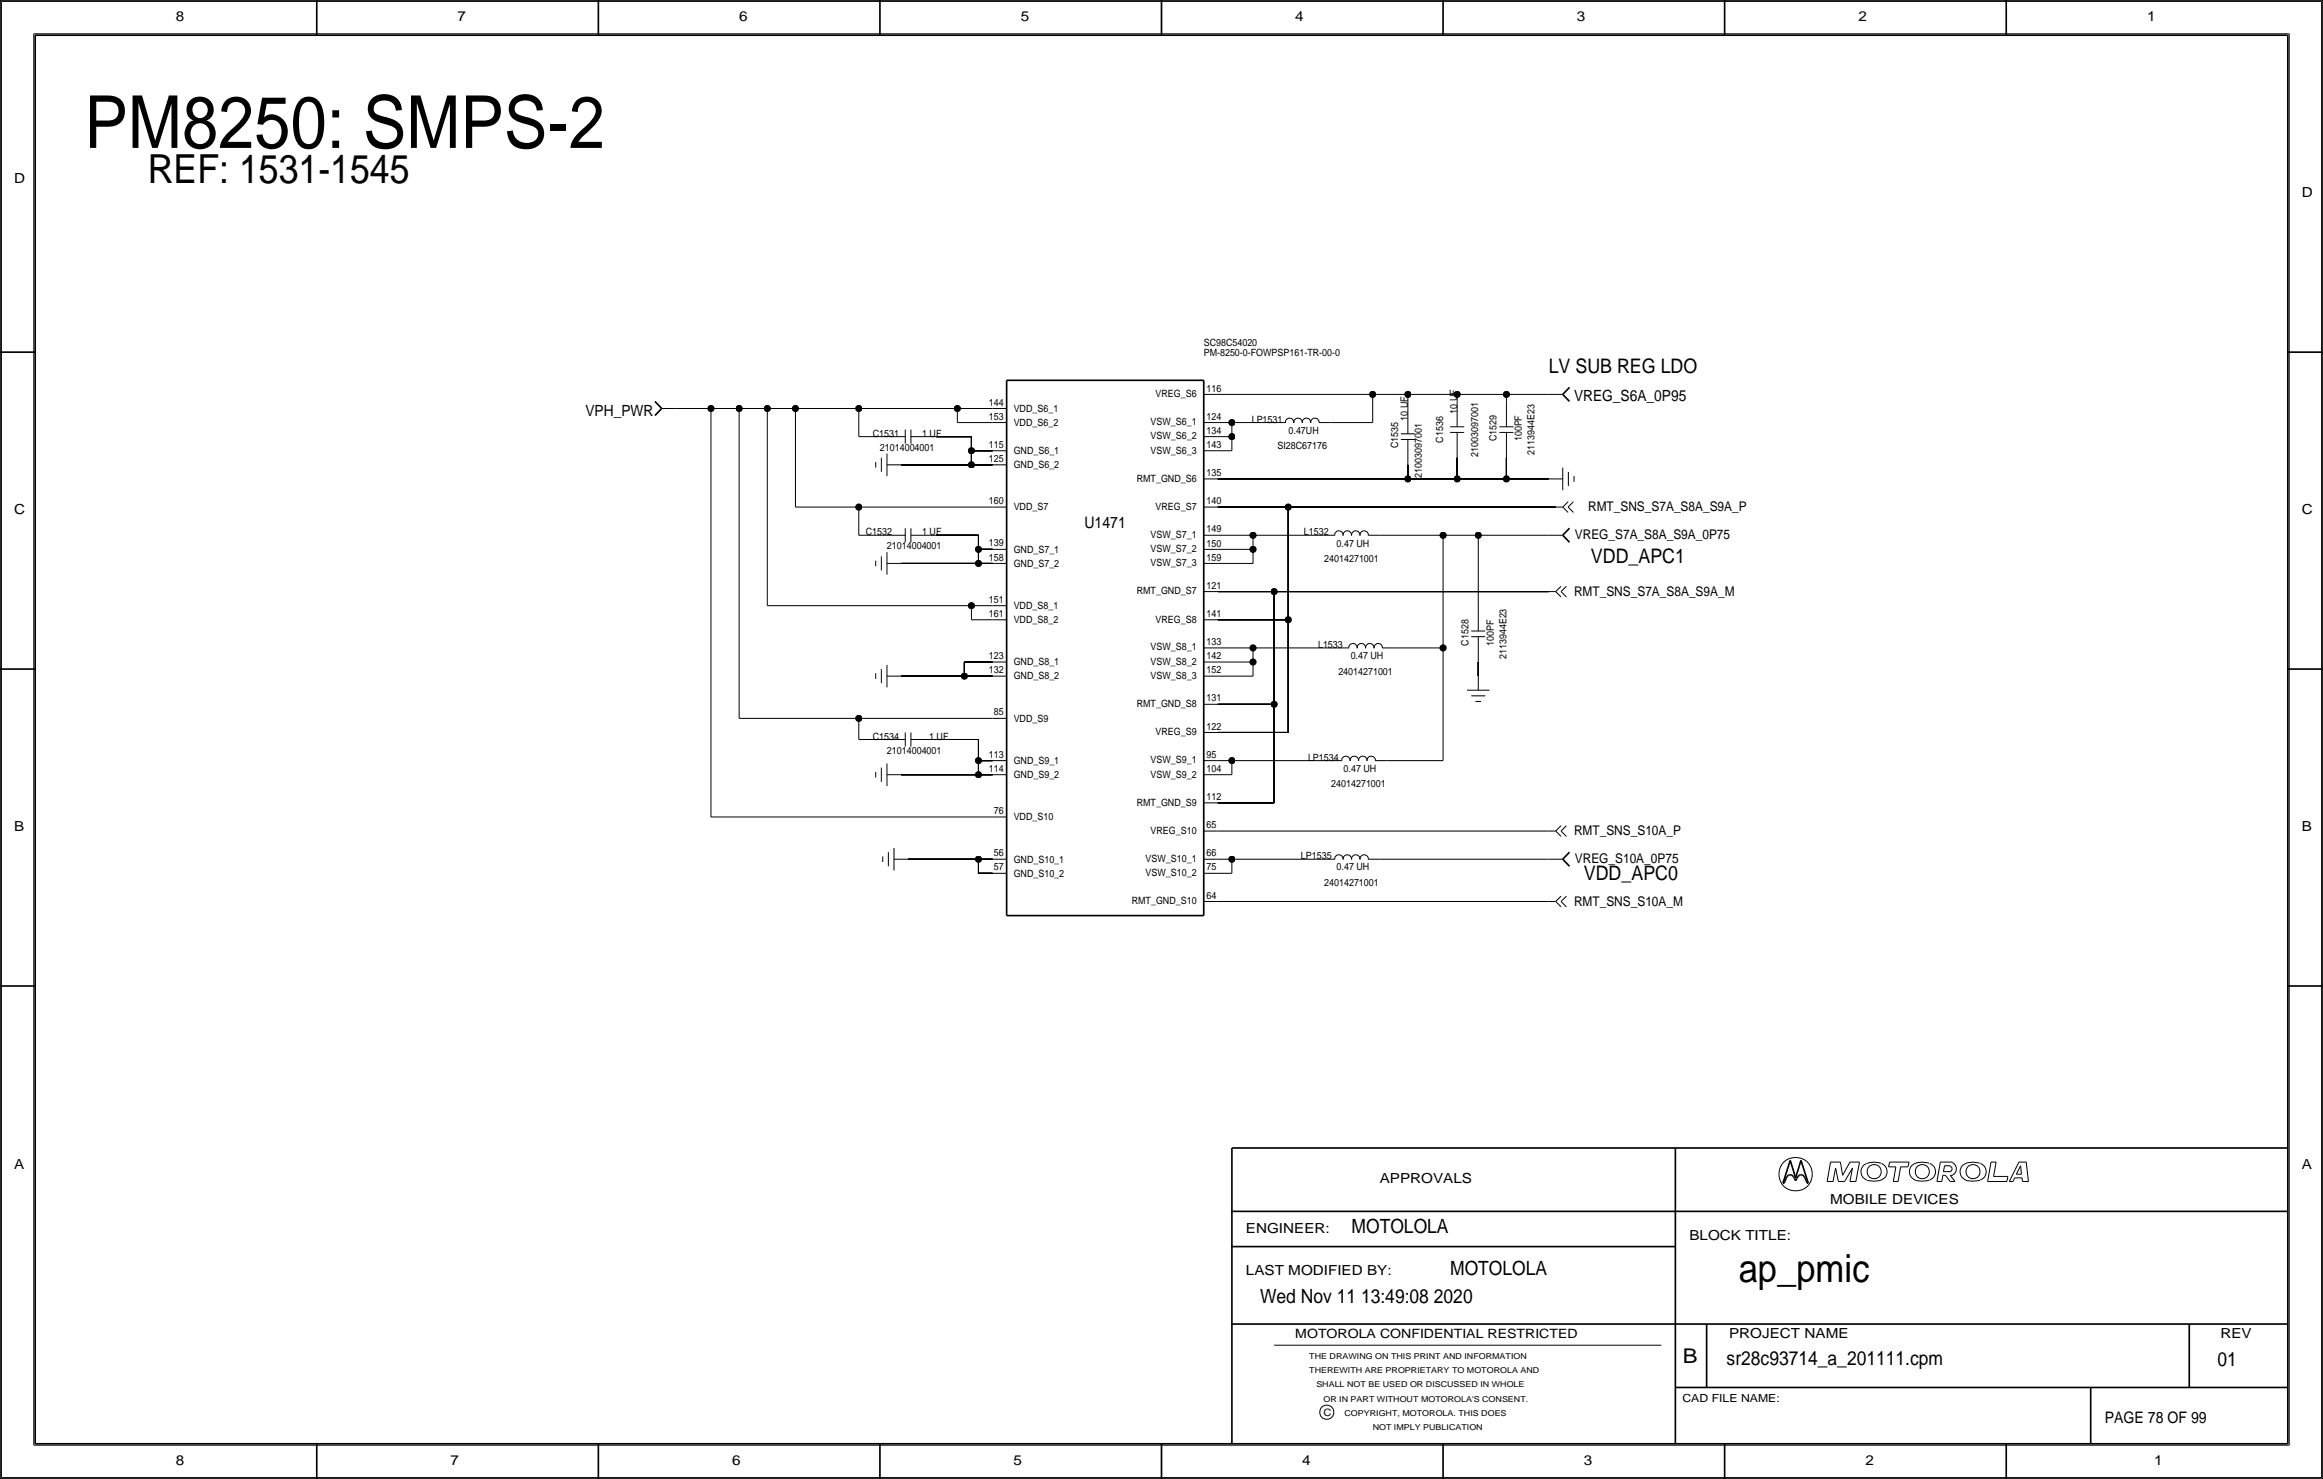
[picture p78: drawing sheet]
<svg xmlns="http://www.w3.org/2000/svg" width="419mm" height="267mm" viewBox="0 0 419 267" stroke-linecap="round" stroke-linejoin="round" font-family="sans-serif">
<defs><g id="words">
<text font-size="13.2" x="15.2" y="26.7">PM8250: SMPS-2</text>
<text font-size="7.2" x="26.7" y="33">REF: 1531-1545</text>
<text font-size="7" x="313.7" y="231.1">ap_pmic</text>
<text font-size="3.7" x="303.6" y="245.7">B</text>
<g font-size="3.6">
<text x="279.4" y="67.3">LV SUB REG LDO</text>
<text x="287" y="101.6">VDD_APC1</text>
<text x="285.8" y="158.8">VDD_APC0</text>
</g>
<g font-size="3.5">
<text x="243.8" y="222.3">MOTOLOLA</text>
<text x="261.6" y="229.9">MOTOLOLA</text>
<text x="227.3" y="234.9">Wed Nov 11 13:49:08 2020</text>
<text x="311.5" y="246.2">sr28c93714_a_201111.cpm</text>
<text x="400" y="246.4">01</text>
</g>
<g font-size="2.9">
<text x="195.6" y="95.2">U1471</text>
<text x="379.7" y="256.5">PAGE 78 OF 99</text>
</g>
<g font-size="2.8">
<text x="105.6" y="74.9">VPH_PWR</text>
<text x="284" y="72.4">VREG_S6A_0P95</text>
</g>
<g font-size="2.5">
<text x="31.7" y="3.8">8</text>
<text x="82.6" y="3.8">7</text>
<text x="133.3" y="3.8">6</text>
<text x="184.1" y="3.8">5</text>
<text x="233.7" y="3.8">4</text>
<text x="284.5" y="3.8">3</text>
<text x="335.3" y="3.8">2</text>
<text x="387.3" y="3.8">1</text>
<text x="2.5" y="33">D</text>
<text x="415.3" y="35.6">D</text>
<text x="2.5" y="92.7">C</text>
<text x="415.3" y="92.7">C</text>
<text x="2.5" y="149.9">B</text>
<text x="415.3" y="149.9">B</text>
<text x="2.5" y="210.8">A</text>
<text x="248.9" y="213.4">APPROVALS</text>
<text x="415.3" y="210.8">A</text>
<text x="330.2" y="217.2">MOBILE DEVICES</text>
<text x="224.8" y="222.2">ENGINEER:</text>
<text x="304.8" y="223.5">BLOCK TITLE:</text>
<text x="224.8" y="229.9">LAST MODIFIED BY:</text>
<text x="312" y="241.2">PROJECT NAME</text>
<text x="400.6" y="241.3">REV</text>
<text x="31.7" y="264.2">8</text>
<text x="81.3" y="264.2">7</text>
<text x="132.1" y="264.2">6</text>
<text x="182.9" y="264.2">5</text>
<text x="234.9" y="264.2">4</text>
<text x="285.8" y="264.2">3</text>
<text x="336.5" y="264.2">2</text>
<text x="388.6" y="264.2">1</text>
</g>
<g font-size="2.4">
<text x="286.5" y="92.2">RMT_SNS_S7A_S8A_S9A_P</text>
<text x="284.1" y="97.2">VREG_S7A_S8A_S9A_0P75</text>
<text x="284" y="107.4">RMT_SNS_S7A_S8A_S9A_M</text>
<text x="284" y="150.6">RMT_SNS_S10A_P</text>
<text x="284.1" y="155.6">VREG_S10A_0P75</text>
<text x="284" y="163.3">RMT_SNS_S10A_M</text>
</g>
<text font-size="2.3" x="233.7" y="241.3">MOTOROLA CONFIDENTIAL RESTRICTED</text>
<text font-size="2" x="303.5" y="252.7">CAD FILE NAME:</text>
<g font-size="1.8">
<text x="217.2" y="62.4">SC98C54020</text>
<text x="217.2" y="64.2">PM-8250-0-FOWPSP161-TR-00-0</text>
<text x="208.5" y="71.6">VREG_S6</text>
<text x="217.7" y="70.6">116</text>
<text x="178.4" y="75.7">153</text>
<text x="178.4" y="73.1">144</text>
<text x="182.9" y="74.3">VDD_S6_1</text>
<text x="182.9" y="76.8">VDD_S6_2</text>
<text x="207.6" y="76.7">VSW_S6_1</text>
<text x="217.7" y="75.7">124</text>
<text x="225.8" y="76.2">LP1531</text>
<text x="254" y="75.9" transform="rotate(-90 254 75.9)">10 UF</text>
<text x="262.9" y="74.6" transform="rotate(-90 262.9 74.6)">10 UF</text>
<text x="157.5" y="78.7">C1531</text>
<text x="158.8" y="81.3">21014004001</text>
<text x="166.4" y="78.7">1 UF</text>
<text x="178.4" y="83.3">125</text>
<text x="178.4" y="80.8">115</text>
<text x="182.9" y="81.8">GND_S6_1</text>
<text x="207.6" y="79.2">VSW_S6_2</text>
<text x="207.6" y="81.8">VSW_S6_3</text>
<text x="217.7" y="80.8">143</text>
<text x="217.7" y="78.2">134</text>
<text x="230.5" y="81">SI28C67176</text>
<text x="232.5" y="78.2">0.47UH</text>
<text x="252.2" y="80.9" transform="rotate(-90 252.2 80.9)">C1535</text>
<text x="260.4" y="79.8" transform="rotate(-90 260.4 79.8)">C1536</text>
<text x="266.7" y="82.4" transform="rotate(-90 266.7 82.4)">21003097001</text>
<text x="270" y="79.6" transform="rotate(-90 270 79.6)">C1529</text>
<text x="274.6" y="79.6" transform="rotate(-90 274.6 79.6)">100PF</text>
<text x="276.9" y="82" transform="rotate(-90 276.9 82)">2113944E23</text>
<text x="182.9" y="84.4">GND_S6_2</text>
<text x="205.1" y="86.9">RMT_GND_S6</text>
<text x="217.7" y="85.8">135</text>
<text x="256.5" y="86.2" transform="rotate(-90 256.5 86.2)">21003097001</text>
<text x="178.4" y="90.9">160</text>
<text x="182.9" y="92.1">VDD_S7</text>
<text x="208.5" y="91.9">VREG_S7</text>
<text x="217.7" y="90.9">140</text>
<text x="156.2" y="96.5">C1532</text>
<text x="160" y="99.1">21014004001</text>
<text x="166.4" y="96.5">1 UF</text>
<text x="178.4" y="101.1">158</text>
<text x="178.4" y="98.5">139</text>
<text x="182.9" y="99.7">GND_S7_1</text>
<text x="207.6" y="97">VSW_S7_1</text>
<text x="207.6" y="99.6">VSW_S7_2</text>
<text x="217.7" y="98.6">150</text>
<text x="217.7" y="96">149</text>
<text x="217.7" y="101.1">159</text>
<text x="235.3" y="96.5">L1532</text>
<text x="238.9" y="101.3">24014271001</text>
<text x="241.1" y="98.6">0.47 UH</text>
<text x="182.9" y="102.2">GND_S7_2</text>
<text x="205.1" y="107.2">RMT_GND_S7</text>
<text x="207.6" y="102.1">VSW_S7_3</text>
<text x="217.7" y="106.2">121</text>
<text x="178.4" y="111.2">161</text>
<text x="178.4" y="108.7">151</text>
<text x="182.9" y="109.8">VDD_S8_1</text>
<text x="182.9" y="112.4">VDD_S8_2</text>
<text x="208.5" y="112.3">VREG_S8</text>
<text x="217.7" y="111.2">141</text>
<text x="178.4" y="118.8">123</text>
<text x="182.9" y="119.9">GND_S8_1</text>
<text x="207.6" y="119.8">VSW_S8_2</text>
<text x="207.6" y="117.3">VSW_S8_1</text>
<text x="217.7" y="116.3">133</text>
<text x="217.7" y="118.8">142</text>
<text x="237.8" y="116.8">L1533</text>
<text x="243.7" y="118.9">0.47 UH</text>
<text x="264.9" y="116.4" transform="rotate(-90 264.9 116.4)">C1528</text>
<text x="269.5" y="116.4" transform="rotate(-90 269.5 116.4)">100PF</text>
<text x="271.8" y="118.9" transform="rotate(-90 271.8 118.9)">2113944E23</text>
<text x="178.4" y="121.4">132</text>
<text x="182.9" y="122.5">GND_S8_2</text>
<text x="207.6" y="122.4">VSW_S8_3</text>
<text x="217.7" y="121.4">152</text>
<text x="241.5" y="121.7">24014271001</text>
<text x="179.3" y="129">85</text>
<text x="182.9" y="130.1">VDD_S9</text>
<text x="205.1" y="127.5">RMT_GND_S8</text>
<text x="217.7" y="126.4">131</text>
<text x="217.7" y="131.6">122</text>
<text x="157.5" y="133.3">C1534</text>
<text x="160" y="135.9">21014004001</text>
<text x="167.6" y="133.3">1 UF</text>
<text x="178.4" y="136.6">113</text>
<text x="182.9" y="137.8">GND_S9_1</text>
<text x="207.6" y="137.6">VSW_S9_1</text>
<text x="208.5" y="132.6">VREG_S9</text>
<text x="217.7" y="136.6">95</text>
<text x="236" y="137.2">LP1534</text>
<text x="178.4" y="139.2">114</text>
<text x="182.9" y="140.3">GND_S9_2</text>
<text x="207.6" y="140.2">VSW_S9_2</text>
<text x="217.7" y="139.2">104</text>
<text x="240.2" y="142">24014271001</text>
<text x="242.4" y="139.2">0.47 UH</text>
<text x="179.3" y="146.8">76</text>
<text x="182.9" y="147.9">VDD_S10</text>
<text x="205.1" y="145.3">RMT_GND_S9</text>
<text x="217.7" y="149.3">65</text>
<text x="217.7" y="144.3">112</text>
<text x="179.3" y="154.4">56</text>
<text x="182.9" y="155.5">GND_S10_1</text>
<text x="206.7" y="155.4">VSW_S10_1</text>
<text x="207.6" y="150.4">VREG_S10</text>
<text x="217.7" y="154.4">66</text>
<text x="234.7" y="154.9">LP1535</text>
<text x="179.3" y="157">57</text>
<text x="182.9" y="158.1">GND_S10_2</text>
<text x="206.7" y="158">VSW_S10_2</text>
<text x="217.7" y="157">75</text>
<text x="238.9" y="159.8">24014271001</text>
<text x="241.1" y="157">0.47 UH</text>
<text x="204.2" y="163.1">RMT_GND_S10</text>
<text x="217.7" y="162">64</text>
<text x="238.8" y="255.3">C</text>
</g>
<g font-size="1.5">
<text x="236.2" y="245.1">THE DRAWING ON THIS PRINT AND INFORMATION</text>
<text x="236.2" y="247.6">THEREWITH ARE PROPRIETARY TO MOTOROLA AND</text>
<text x="237.5" y="250.2">SHALL NOT BE USED OR DISCUSSED IN WHOLE</text>
<text x="238.8" y="252.7">OR IN PART WITHOUT MOTOROLA'S CONSENT.</text>
<text x="242.6" y="255.3">COPYRIGHT, MOTOROLA. THIS DOES</text>
<text x="247.6" y="257.8">NOT IMPLY PUBLICATION</text>
</g>
</g></defs>
<!-- layer: Nets -->
<g fill="none" stroke="#000" stroke-width=".18">
<path d="M121.9 73.7h6.4zM128.3 73.7h5zM128.3 73.7v73.6zM133.3 73.7v55.8zM133.3 73.7h5.1zM138.4 73.7v35.5zM138.4 73.7h5.1zM143.5 73.7v17.7zM143.5 73.7h11.4zM154.9 78.7h3.8zM154.9 73.7v5zM154.9 73.7h17.8z"/>
<path d="M168.9 78.7h6.4zM172.7 73.7v2.5zM172.7 73.7h6.4zM172.7 76.2h6.4zM175.3 78.7v2.6zM219.7 71.1h27.9zM219.7 78.7h2.5zM219.7 76.2h2.5zM222.2 78.7v2.6zM222.2 76.2v2.5zM222.2 76.2h7.7zM240 76.2h7.6z"/>
<path d="M247.6 71.1v5.1zM247.6 71.1h6.4zM254 71.1v2.6zM254 71.1h8.9zM262.9 71.1v1.3zM262.9 71.1h8.9zM271.8 71.1v1.3zM271.8 71.1h7.6zM143.5 91.4h11.4zM154.9 96.5h3.8zM154.9 91.4v5.1zM154.9 91.4h24.2z"/>
<path d="M162.6 83.8h12.7zM168.9 96.5h7.6zM175.3 83.8h3.8zM175.3 81.3v2.5zM175.3 81.3h3.8zM176.5 99.1v2.5zM176.5 96.5v2.6zM176.5 99.1h2.6zM219.7 86.4h34.3zM219.7 81.3h2.5zM219.7 91.4h12.7zM219.7 96.5h6.4z"/>
<path d="M219.7 99.1h6.4zM226.1 96.5h12.7zM226.1 96.5v2.6zM226.1 99.1v2.5zM232.4 91.4v20.4zM232.4 91.4h48.3zM248.9 96.5h11.4zM254 83.8v2.6zM254 86.4h8.9zM260.3 96.5v20.3zM260.3 96.5h6.4zM262.9 82.6v3.8z"/>
<path d="M262.9 86.4h8.9zM266.7 96.5v12.7zM266.7 96.5h12.7zM271.8 82.6v3.8zM271.8 86.4h7.6zM138.4 109.2h36.9zM162.6 101.6h13.9zM174 119.4v2.5zM174 119.4h5.1zM175.3 111.8h3.8zM175.3 109.2v2.6zM175.3 109.2h3.8z"/>
<path d="M176.5 101.6h2.6zM219.7 111.8h12.7zM219.7 106.7h10.2zM219.7 116.8h6.4zM219.7 119.4h6.4zM219.7 101.6h6.4zM226.1 116.8h15.2zM226.1 116.8v2.6zM226.1 119.4v2.5zM229.9 106.7v20.3zM229.9 106.7h49.5zM232.4 111.8v20.3z"/>
<path d="M251.5 116.8h8.8zM260.3 116.8v20.4zM266.7 119.4v2.5zM133.3 129.5h21.6zM154.9 133.3h3.8zM154.9 129.5v3.8zM154.9 129.5h24.2zM162.6 139.7h13.9zM162.6 121.9h11.4zM168.9 133.3h7.6zM174 121.9h5.1zM176.5 137.2v2.5z"/>
<path d="M176.5 133.3v3.9zM176.5 139.7h2.6zM176.5 137.2h2.6zM219.7 127h10.2zM219.7 139.7h2.5zM219.7 137.2h2.5zM219.7 121.9h6.4zM219.7 132.1h12.7zM222.2 137.2v2.5zM222.2 137.2h17.8zM229.9 127v17.8zM250.2 137.2h10.1z"/>
<path d="M128.3 147.3h50.8zM163.8 154.9h12.7zM176.5 154.9h2.6zM176.5 154.9v2.6zM176.5 157.5h2.6zM219.7 144.8h10.2zM219.7 157.5h2.5zM219.7 154.9h2.5zM219.7 149.9h59.7zM222.2 154.9v2.6zM222.2 154.9h16.6zM248.9 154.9h30.5z"/>
<path d="M219.7 162.6h59.7z"/>
</g>
<g fill="#000" stroke="#000" stroke-width=".18">
<circle cx="128.3" cy="73.7" r=".56"/>
<circle cx="133.3" cy="73.7" r=".56"/>
<circle cx="138.4" cy="73.7" r=".56"/>
<circle cx="143.5" cy="73.7" r=".56"/>
<circle cx="154.9" cy="73.7" r=".56"/>
<circle cx="172.7" cy="73.7" r=".56"/>
<circle cx="222.3" cy="78.7" r=".56"/>
<circle cx="222.3" cy="76.2" r=".56"/>
<circle cx="247.7" cy="71.1" r=".56"/>
<circle cx="254" cy="71.1" r=".56"/>
<circle cx="262.9" cy="71.1" r=".56"/>
<circle cx="271.8" cy="71.1" r=".56"/>
<circle cx="154.9" cy="91.4" r=".56"/>
<circle cx="175.3" cy="83.8" r=".56"/>
<circle cx="175.3" cy="81.3" r=".56"/>
<circle cx="176.5" cy="99.1" r=".56"/>
<circle cx="226.1" cy="99.1" r=".56"/>
<circle cx="226.1" cy="96.5" r=".56"/>
<circle cx="232.4" cy="91.4" r=".56"/>
<circle cx="254" cy="86.4" r=".56"/>
<circle cx="260.4" cy="96.5" r=".56"/>
<circle cx="262.9" cy="86.4" r=".56"/>
<circle cx="266.7" cy="96.5" r=".56"/>
<circle cx="271.8" cy="86.4" r=".56"/>
<circle cx="175.3" cy="109.2" r=".56"/>
<circle cx="176.5" cy="101.6" r=".56"/>
<circle cx="226.1" cy="116.8" r=".56"/>
<circle cx="226.1" cy="119.4" r=".56"/>
<circle cx="229.9" cy="106.7" r=".56"/>
<circle cx="232.4" cy="111.8" r=".56"/>
<circle cx="260.4" cy="116.8" r=".56"/>
<circle cx="154.9" cy="129.5" r=".56"/>
<circle cx="174" cy="121.9" r=".56"/>
<circle cx="176.5" cy="137.2" r=".56"/>
<circle cx="176.5" cy="139.7" r=".56"/>
<circle cx="222.3" cy="137.2" r=".56"/>
<circle cx="229.9" cy="127" r=".56"/>
<circle cx="176.5" cy="154.9" r=".56"/>
<circle cx="222.3" cy="154.9" r=".56"/>
</g>
<!-- layer: Components -->
<g fill="none" stroke="#000" stroke-width=".18">
<path d="M119.4 73.7h2.5zM158.7 78.7h4.6zM163.3 77.5v2.5zM164.3 78.7h4.6zM164.3 77.5v2.5zM179.1 76.2h2.5zM179.1 73.7h2.5zM217.2 78.7h2.5zM217.2 76.2h2.5zM217.2 71.1h2.5zM229.9 76.2h2zM231.9 76.3a.75 .75 0 0 1 .7-.9 .75 .75 0 0 1 .8 .9"/>
<path d="M233.4 76.3a.75 .75 0 0 1 .8-.9 .75 .75 0 0 1 .7 .9M234.9 76.3a.75 .75 0 0 1 .8-.9 .75 .75 0 0 1 .7 .9M236.5 76.3a.75 .75 0 0 1 .7-.9 .75 .75 0 0 1 .7 .9M238 76.2h2zM252.7 79.2h2.6zM252.7 78.2h2.6zM254 79.2v4.6zM254 73.7v4.5zM261.6 78h2.6zM261.6 77h2.6zM262.9 78v4.6zM262.9 72.4v4.6z"/>
<path d="M270.5 78h2.5zM270.5 77h2.5zM271.8 78v4.6zM271.8 72.4v4.6zM279.4 71.1h2.5zM158 83.3v1zM158.7 96.5h4.6zM159 82.6v2.5zM160 83.8h2.6zM160 81.8v4.1zM160 99.6v4zM163.3 95.2v2.6z"/>
<path d="M164.3 96.5h4.6zM164.3 95.3v2.5zM179.1 91.4h2.5zM179.1 99.1h2.5zM179.1 83.8h2.5zM179.1 81.3h2.5zM217.2 99.1h2.5zM217.2 96.5h2.5zM217.2 81.3h2.5zM217.2 91.4h2.5zM217.2 86.4h2.5zM238.8 96.5h2z"/>
<path d="M240.8 96.6a.75 .75 0 0 1 .7-.9 .75 .75 0 0 1 .8 .9M242.3 96.6a.75 .75 0 0 1 .8-.9 .75 .75 0 0 1 .7 .9M243.8 96.6a.75 .75 0 0 1 .8-.9 .75 .75 0 0 1 .7 .9M245.4 96.6a.75 .75 0 0 1 .7-.9 .75 .75 0 0 1 .7 .9M246.9 96.5h2zM279.4 96.5h2.5zM279.4 86.4h2.5zM280.7 91.4h1.2zM281.9 91.4l1-.9zM281.9 91.4l1 1zM281.9 84.3v4.1zM282.9 91.4l1-.9z"/>
<path d="M282.9 91.4l1 1zM283 85.1v2.5zM284 85.9v1zM158 101.1v1zM159 100.3v2.6zM160 119.9v4.1zM160 101.6h2.6zM179.1 111.8h2.5zM179.1 101.6h2.5zM179.1 109.2h2.5zM179.1 119.4h2.5zM217.2 101.6h2.5z"/>
<path d="M217.2 119.4h2.5zM217.2 111.8h2.5zM217.2 116.8h2.5zM217.2 106.7h2.5zM241.3 116.8h2zM243.3 116.9a.75 .75 0 0 1 .8-.9 .75 .75 0 0 1 .7 .9M244.9 116.9a.75 .75 0 0 1 .7-.9 .75 .75 0 0 1 .7 .9M246.4 116.9a.75 .75 0 0 1 .7-.9 .75 .75 0 0 1 .8 .9M247.9 116.9a.75 .75 0 0 1 .7-.9 .75 .75 0 0 1 .8 .9M249.4 116.8h2.1zM265.4 114.8h2.6zM265.4 113.8h2.6z"/>
<path d="M266.7 114.8v4.6zM266.7 109.2v4.6zM279.4 106.7h1.3zM280.7 106.7l.9 .9zM281.6 106.7l1-1zM281.6 106.7l1 .9zM281.6 105.7l-.9 1zM158 121.4v1zM158 139.2v1zM158.7 133.3h4.6zM159 120.7v2.5zM159 138.4v2.6z"/>
<path d="M160 121.9h2.6zM160 139.7h2.6zM160 137.7v4zM163.3 132.1v2.5zM164.3 133.3h4.6zM164.3 132.1v2.5zM179.1 121.9h2.5zM179.1 139.7h2.5zM179.1 137.2h2.5zM179.1 129.5h2.5zM217.2 121.9h2.5zM217.2 127h2.5z"/>
<path d="M217.2 132.1h2.5zM217.2 139.7h2.5zM217.2 137.2h2.5zM240 137.2h2.1zM242.1 137.2a.75 .75 0 0 1 .7-.8 .75 .75 0 0 1 .7 .8M243.6 137.2a.75 .75 0 0 1 .7-.8 .75 .75 0 0 1 .8 .8M245.1 137.2a.75 .75 0 0 1 .7-.8 .75 .75 0 0 1 .8 .8M246.6 137.2a.75 .75 0 0 1 .8-.8 .75 .75 0 0 1 .7 .8M248.2 137.2h2zM264.7 124.5h4zM265.4 125.5h2.6zM266.2 126.5h1z"/>
<path d="M266.7 121.9v2.6zM159.3 154.4v1zM160.3 153.7v2.5zM161.3 154.9h2.5zM161.3 152.9v4.1zM179.1 147.3h2.5zM179.1 157.5h2.5zM179.1 154.9h2.5zM217.2 144.8h2.5zM217.2 157.5h2.5zM217.2 154.9h2.5zM217.2 149.9h2.5z"/>
<path d="M238.8 154.9h2zM240.8 155a.75 .75 0 0 1 .7-.9 .75 .75 0 0 1 .8 .9M242.3 155a.75 .75 0 0 1 .8-.9 .75 .75 0 0 1 .7 .9M243.8 155a.75 .75 0 0 1 .8-.9 .75 .75 0 0 1 .7 .9M245.4 155a.75 .75 0 0 1 .7-.9 .75 .75 0 0 1 .7 .9M246.9 154.9h2zM279.4 154.9h2.5zM279.4 149.9h1.3zM280.7 149.9l.9 .9zM281.6 149.9l1-1zM281.6 149.9l1 .9zM281.6 148.9l-.9 1z"/>
<path d="M217.2 162.6h2.5zM279.4 162.6h1.3zM280.7 162.6l.9-1zM280.7 162.6l.9 .9zM281.6 162.6l1 .9zM282.6 161.6l-1 1z"/>
</g>
<path d="M118.2 72.4l1.2 1.3zM119.4 73.7l-1.2 1.2zM181.6 68.6h35.6zM181.6 68.6v96.5zM217.2 68.6v96.5zM281.9 71.1l1.3 1.3zM283.2 69.9l-1.3 1.2zM281.9 96.5l1.3 1.3zM283.2 95.2l-1.3 1.3zM281.9 154.9l1.3 1.3zM283.2 153.7l-1.3 1.2zM181.6 165.1h35.6z" fill="none" stroke="#000" stroke-width=".3"/>
<!-- layer: Page Border and Title Block -->
<g fill="none" stroke="#000" stroke-width=".3">
<path d="M0 0h419.1zM0 0v266.7zM6.3 6.4h406.4zM6.3 6.4v254zM57.1 0v6.3zM107.9 0v6.3zM158.7 0v6.3zM209.5 0v6.4zM260.3 0v6.3zM311.1 0v6.3zM361.9 0v6.3zM412.7 6.4v254z"/>
<path d="M419.1 0v266.7zM0 63.5h6.3zM412.7 63.5h6.4zM0 120.7h6.3zM412.7 120.7h6.4zM0 177.8h6.3zM412.7 177.8h6.4zM222.2 207v53.3zM222.2 207h190.5zM222.2 218.4h190.5zM302.3 207v53.3zM321.7 213.4h.2z"/>
<path d="M322 213.1l-.1 .3zM322.2 212.5l-.2 .6zM322.4 212.1l-.2 .4zM322.6 211.9l.3-.1zM322.6 211.9l-.2 .2zM322.9 211.8h.2zM323 209.2l-1.3 4.2zM323 209.2l1 3.2zM323.1 211.8l.2 .1zM323.3 211.9l.2 .2zM323.5 212.1l.2 .4zM323.7 212.5l.3 .4z"/>
<path d="M324.2 212.5l-.2 .4zM324.4 212.1l-.2 .4zM324.6 211.9l.2-.1zM324.6 211.9l-.2 .2zM324.8 211.8h.3zM324.9 209.2l1.3 4.2zM324.9 209.2l-.9 3.2zM325.1 211.8l.2 .1zM325.3 211.9l.2 .2zM325.5 212.1l.2 .4zM325.7 212.5l.2 .6zM325.9 213.1l.1 .3z"/>
<path d="M326 213.4h.2zM222.2 238.8h190.5zM222.2 224.8h80.1zM307.9 238.8v11.4zM395 238.8v11.4zM302.3 250.2h110.4zM377.2 250.2v10.1zM0 266.7h419.1zM6.3 260.3h406.4zM57.1 260.3v6.4zM107.9 260.3v6.4zM158.7 260.3v6.4z"/>
<path d="M209.5 260.3v6.4zM260.3 260.3v6.4zM311.1 260.3v6.4zM361.9 260.3v6.4z"/>
</g>
<g fill="none" stroke="#000" stroke-width=".18">
<path d="M.3 .3h418.5zM.3 .3v266.1zM6.1 6.1v254.5zM6.1 6.1h406.9zM413 6.1v254.5zM418.8 .3v266.1zM329.6 213.1h1.1zM330.3 209.6h1.7zM330.3 209.5l-.7 3.6zM331.2 210.6l-.5 2.5zM331.2 210.6l.5 2.5zM331.7 213.1h1.1z"/>
<path d="M332 209.5l.4 2.4zM333.8 209.6l-1.4 2.3zM333.8 213.1h1zM333.8 209.6h1.7zM334.2 210.6l-.4 2.5zM334.2 210.6l-1.4 2.5zM335.5 209.6l-.7 3.5zM336.8 209.8a1.6 1.6 0 0 0-1.1 1.5 1.6 1.6 0 0 0 1.1 1.5M339.3 209.8l-.1-.1a4 4 0 0 0-2.4 .1M339.4 209.8a1.59 1.59 0 0 1 1.1 1.5 1.59 1.59 0 0 1-1.1 1.5 5.1 5.1 0 0 1-2.5 .1M340.7 210.4h1.3zM340.9 209.6h3.5z"/>
<path d="M340.9 209.5l-.2 .9zM341.6 213.1h.8zM342 210.4l-.4 2.7zM342.9 210.4l-.5 2.7zM342.9 210.4h1.3zM344.4 209.5l-.2 .9zM348 209.8a3.1 3.1 0 0 0-3.3 .6 1.62 1.62 0 0 0 .8 2.4M348.1 212.8a5.1 5.1 0 0 1-2.6 .1M348.1 209.8a1.59 1.59 0 0 1 1.1 1.5 1.59 1.59 0 0 1-1.1 1.5M349.5 213.1h.8zM350.1 209.6h2.1zM350.1 209.5l-.6 3.6z"/>
<path d="M350.5 211.9l-.2 1.2zM350.5 211.9h.5zM350.6 211.3h1.2zM350.8 210.2l-.2 1.1zM350.8 210.2h1zM351 211.9l.8 1.2zM351.8 210.3a.5 .5 0 0 1 .4 .5 .5 .5 0 0 1-.4 .5M351.8 213.1h.9zM351.8 211.9l.9 1.2zM351.8 211.9h.4zM352.2 209.7a1.24 1.24 0 0 1 .8 1.1 1.24 1.24 0 0 1-.8 1.1M357.2 209.8a3.1 3.1 0 0 0-3.3 .6 1.62 1.62 0 0 0 .8 2.4"/>
<path d="M357.2 212.8a5.1 5.1 0 0 1-2.5 .1M357.3 209.8a1.59 1.59 0 0 1 1 1.5 1.59 1.59 0 0 1-1 1.5M358.6 213.1h3.5zM359.2 209.6l-.6 3.5zM359.2 209.6h.9zM359.7 212.1h2.6zM360.1 209.6l-.4 2.5zM362.3 212.1l-.2 1zM362.5 213.1h.7zM363.5 212.4l-.3 .7zM363.5 212.4h1.3zM363.8 211.7h.9z"/>
<path d="M364.2 209.6l-1.7 3.5zM364.2 209.6h1.4zM364.5 210.2l-.7 1.5zM364.5 210.2l.2 1.5zM364.8 212.4l.1 .7zM364.9 213.1h1.1zM365.6 209.6l.4 3.5zM229.9 242.6h69.8zM.3 266.4h418.5zM6.1 260.6h406.9z"/>
<circle cx="324" cy="211.8" r="3"/>
<circle cx="338.1" cy="211.3" r="1.28"/>
<circle cx="346.8" cy="211.3" r="1.28"/>
<circle cx="356" cy="211.3" r="1.28"/>
<circle cx="239.4" cy="254.7" r="1.28"/>
</g>
<use href="#words"/>
</svg>
